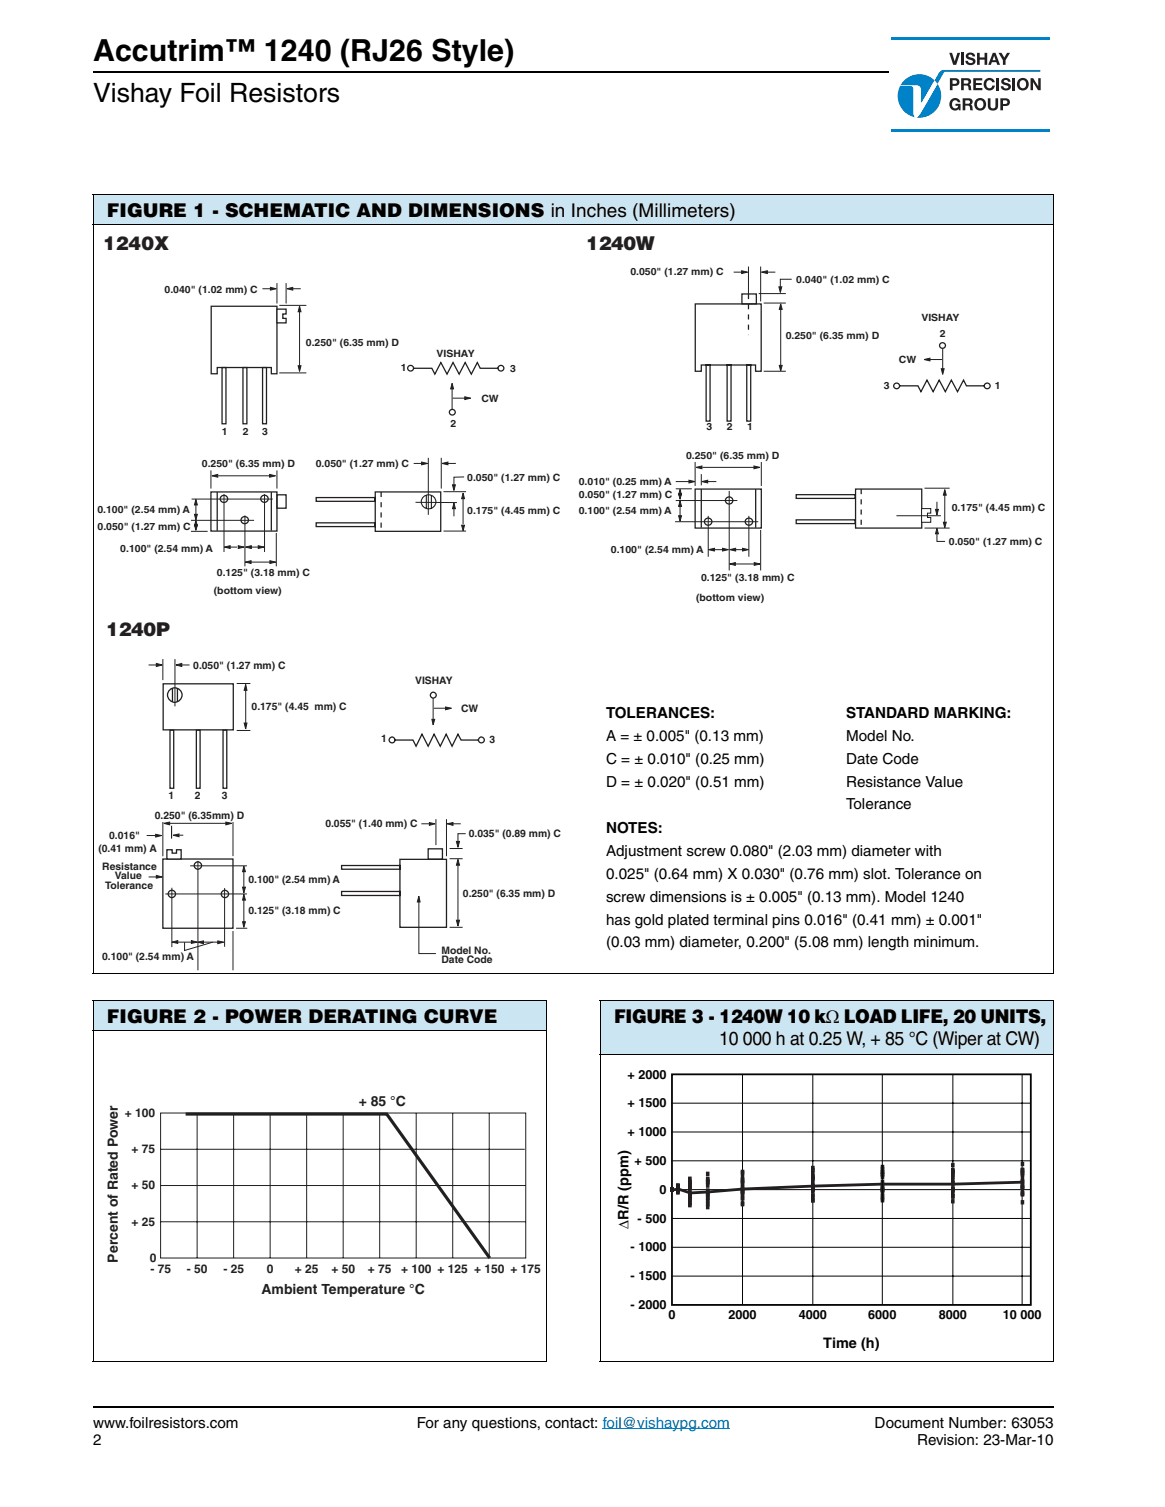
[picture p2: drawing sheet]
<svg xmlns="http://www.w3.org/2000/svg" width="216mm" height="279mm" viewBox="0 0 216 279" stroke-linecap="round" stroke-linejoin="round" font-family="sans-serif">
<defs><g id="words">
<text font-size="5.6" x="17.3" y="11.3">Accutrim™ 1240 (RJ26 Style)</text>
<text font-size="4.9" x="17.3" y="18.9">Vishay Foil Resistors</text>
<g font-size="3.5">
<text x="19.8" y="40.2">FIGURE 1 - SCHEMATIC AND DIMENSIONS in Inches (Millimeters)</text>
<text x="19.8" y="189.6">FIGURE 2 - POWER DERATING CURVE</text>
<text x="113.8" y="189.6">FIGURE 3 - 1240W 10 kΩ LOAD LIFE, 20 UNITS,</text>
<text x="133.3" y="193.8">10 000 h at 0.25 W, + 85 °C (Wiper at CW)</text>
</g>
<g font-size="3.5" fill="#231f20">
<text x="19.1" y="46.3">1240X</text>
<text x="108.6" y="46.4">1240W</text>
<text x="19.7" y="117.9">1240P</text>
</g>
<g font-size="2.8">
<text x="112.3" y="133.1">TOLERANCES:</text>
<text x="112.3" y="137.4">A = ± 0.005&quot; (0.13 mm)</text>
<text x="156.8" y="133.1">STANDARD MARKING:</text>
<text x="156.8" y="137.4">Model No.</text>
<text x="112.3" y="141.6">C = ± 0.010&quot; (0.25 mm)</text>
<text x="156.8" y="141.6">Date Code</text>
<text x="112.3" y="145.8">D = ± 0.020&quot; (0.51 mm)</text>
<text x="156.8" y="145.8">Resistance Value</text>
<text x="112.3" y="154.5">NOTES:</text>
<text x="156.8" y="150.1">Tolerance</text>
<text x="112.3" y="158.7">Adjustment screw 0.080&quot; (2.03 mm) diameter with</text>
<text x="112.3" y="162.9">0.025&quot; (0.64 mm) X 0.030&quot; (0.76 mm) slot. Tolerance on</text>
<text x="112.3" y="167.2">screw dimensions is ± 0.005&quot; (0.13 mm). Model 1240</text>
<text x="112.3" y="171.4">has gold plated terminal pins 0.016&quot; (0.41 mm) ± 0.001&quot;</text>
<text x="112.3" y="175.6">(0.03 mm) diameter, 0.200&quot; (5.08 mm) length minimum.</text>
<text x="17.3" y="264.7">www.foilresistors.com</text>
<text x="17.3" y="267.9">2</text>
<text x="77.2" y="264.7">For any questions, contact: foil@vishaypg.com</text>
<text x="162.1" y="264.7">Document Number: 63053</text>
<text x="169.9" y="267.9">Revision: 23-Mar-10</text>
</g>
<g font-size="2.7" fill="#040503">
<text x="116.5" y="227.8" transform="rotate(-90 116.5 227.8)">ΔR/R (ppm)</text>
<text x="152.6" y="249.9">Time (h)</text>
</g>
<g font-size="2.6" fill="#231f20">
<text x="66.5" y="205.1">+ 85 °C</text>
<text x="21.8" y="234.1" transform="rotate(-90 21.8 234.1)">Percent of Rated Power</text>
<text x="48.5" y="240">Ambient Temperature °C</text>
</g>
<g font-size="2.3" fill="#040503">
<text x="116.3" y="200">+ 2000</text>
<text x="116.3" y="205.3">+ 1500</text>
<text x="116.3" y="210.6">+ 1000</text>
<text x="117.6" y="216">+ 500</text>
<text x="122.2" y="221.3">0</text>
<text x="118.2" y="226.7">- 500</text>
<text x="116.9" y="232">- 1000</text>
<text x="116.9" y="237.4">- 1500</text>
<text x="116.9" y="242.7">- 2000</text>
<text x="123.9" y="244.6">0</text>
<text x="135" y="244.6">2000</text>
<text x="148" y="244.6">4000</text>
<text x="160.9" y="244.6">6000</text>
<text x="174" y="244.6">8000</text>
<text x="185.8" y="244.6">10 000</text>
</g>
<g font-size="2.2" fill="#231f20">
<text x="23.1" y="207">+ 100</text>
<text x="24.4" y="213.8">+ 75</text>
<text x="24.4" y="220.5">+ 50</text>
<text x="24.4" y="227.2">+ 25</text>
<text x="27.8" y="234">0</text>
<text x="27.9" y="236">- 75</text>
<text x="34.6" y="236">- 50</text>
<text x="41.4" y="236">- 25</text>
<text x="49.5" y="236">0</text>
<text x="54.7" y="236">+ 25</text>
<text x="61.4" y="236">+ 50</text>
<text x="68.2" y="236">+ 75</text>
<text x="74.3" y="236">+ 100 + 125 + 150 + 175</text>
</g>
<g font-size="1.9" fill="#231f20">
<text x="30.5" y="54.4">0.040&quot; (1.02 mm) C</text>
<text x="56.7" y="64.2">0.250&quot; (6.35 mm) D</text>
<text x="74.3" y="68.7">1</text>
<text x="80.9" y="66.1">VISHAY</text>
<text x="94.5" y="68.9">3</text>
<text x="89.2" y="74.5">CW</text>
<text x="41.1" y="80.7">1</text>
<text x="45" y="80.7">2</text>
<text x="48.6" y="80.7">3</text>
<text x="83.5" y="79.2">2</text>
<text x="37.4" y="86.6">0.250&quot; (6.35 mm) D</text>
<text x="58.5" y="86.6">0.050&quot; (1.27 mm) C</text>
<text x="86.6" y="89.2">0.050&quot; (1.27 mm) C</text>
<text x="18.1" y="95.2">0.100&quot; (2.54 mm) A</text>
<text x="86.6" y="95.4">0.175&quot; (4.45 mm) C</text>
<text x="18.1" y="98.3">0.050&quot; (1.27 mm) C</text>
<text x="22.3" y="102.3">0.100&quot; (2.54 mm) A</text>
<text x="40.2" y="106.8">0.125&quot; (3.18 mm) C</text>
<text x="39.6" y="110">(bottom view)</text>
<text x="35.8" y="124">0.050&quot; (1.27 mm) C</text>
<text x="46.6" y="131.7">0.175&quot; (4.45 mm) C</text>
<text x="76.9" y="126.8">VISHAY</text>
<text x="85.4" y="132">CW</text>
<text x="70.7" y="137.6">1</text>
<text x="90.7" y="137.8">3</text>
<text x="31.2" y="148.2">1</text>
<text x="36.1" y="148.2">2</text>
<text x="41.1" y="148.2">3</text>
<text x="20.2" y="155.6">0.016&quot;</text>
<text x="28.7" y="151.8">0.250&quot; (6.35mm) D</text>
<text x="60.3" y="153.4">0.055&quot; (1.40 mm) C</text>
<text x="86.9" y="155.3">0.035&quot; (0.89 mm) C</text>
<text x="18.2" y="157.9">(0.41 mm) A</text>
<text x="18.9" y="161.4">Resistance</text>
<text x="19.5" y="164.8">Tolerance</text>
<text x="21.3" y="163">Value</text>
<text x="46.1" y="163.6">0.100&quot; (2.54 mm) A</text>
<text x="85.8" y="166.3">0.250&quot; (6.35 mm) D</text>
<text x="46.1" y="169.5">0.125&quot; (3.18 mm) C</text>
<text x="18.9" y="177.9">0.100&quot; (2.54 mm) A</text>
<text x="81.8" y="176.9">Model No.</text>
<text x="81.8" y="178.6">Date Code</text>
</g>
<g font-size="1.8" fill="#231f20">
<text x="116.8" y="50.9">0.050&quot; (1.27 mm) C</text>
<text x="147.6" y="52.4">0.040&quot; (1.02 mm) C</text>
<text x="170.7" y="59.6">VISHAY</text>
<text x="145.6" y="62.9">0.250&quot; (6.35 mm) D</text>
<text x="174.2" y="62.6">2</text>
<text x="166.6" y="67.3">CW</text>
<text x="163.8" y="72.1">3</text>
<text x="184.4" y="72.1">1</text>
<text x="130.9" y="79.8">3</text>
<text x="134.7" y="79.8">2</text>
<text x="138.5" y="79.8">1</text>
<text x="107.3" y="90">0.010&quot; (0.25 mm) A</text>
<text x="127.1" y="85.1">0.250&quot; (6.35 mm) D</text>
<text x="107.3" y="95.2">0.100&quot; (2.54 mm) A</text>
<text x="107.3" y="92.3">0.050&quot; (1.27 mm) C</text>
<text x="176.4" y="94.8">0.175&quot; (4.45 mm) C</text>
<text x="175.9" y="101">0.050&quot; (1.27 mm) C</text>
<text x="113.2" y="102.6">0.100&quot; (2.54 mm) A</text>
<text x="129.9" y="107.7">0.125&quot; (3.18 mm) C</text>
<text x="129" y="111.5">(bottom view)</text>
</g>
</g></defs>
<g fill="#0082c8">
<path d="M166.8 16h2.3a2.2 2.2 0 0 1 .2 1.7v3.3a.58 .58 0 0 0 .7 .7l.9-1.2 2.8-5a4 4 0 0 1-3.1 6.3 4 4 0 0 1-3.8-5.8z"/>
<path d="M167.6 14.9a4 4 0 0 1 5.6 0l-2.4 4.1-.1-.1v-1.8a.96 .96 0 0 0-.2-1 .96 .96 0 0 0-1-.3h-2.6z"/>
</g>
<path d="M181 13.1h2z" fill="#231f20"/>
<path d="M166.9 15.8h2.1a1.83 1.83 0 0 1 1.5 .4l.2 .6v2.1l.1 .1 2.4-4.1 .5 .6-3 5.3a1.56 1.56 0 0 1-1 1 1.5 1.5 0 0 1-.4-1.7v-2.4a2.2 2.2 0 0 0-.2-1.7h-2.3z" fill="#fff"/>
<path d="M174.1 13.3l.7-.3h18v.3h-17.6l-.3 .1-1.2 2.1-.5-.6z" fill="#0082c8"/>
<g fill="#231f20">
<path d="M176.4 18.4a.99 .99 0 0 1 1.6 .6h-.5a.57 .57 0 0 0-.7-.4 .57 .57 0 0 0-.4 .7 .58 .58 0 0 0 .5 .8 .58 .58 0 0 0 .7-.5h-.5v-.4h.9v1.3h-.3l-.1-.3a1.09 1.09 0 0 1-1.4-.1 1.09 1.09 0 0 1-.1-1.5z"/>
<path d="M183.1 18.2h.5v1.6a.51 .51 0 0 0 .8 .1l.1-1.7h.5v1.4a.95 .95 0 0 1-1 .9 .95 .95 0 0 1-.9-.9z"/>
<path d="M180.4 14.5h1.6v.4h-1.1v.5h1v.4h-1v.5h1.2v.4h-1.7z"/>
<path d="M182.7 14.7a1 1 0 0 1 1.6 .5h-.4a.58 .58 0 0 0-.8-.3 .58 .58 0 0 0-.3 .7 .57 .57 0 0 0 .4 .7 .57 .57 0 0 0 .7-.4h.5a1.07 1.07 0 0 1-1.4 .8 1.07 1.07 0 0 1-.7-1.5z"/>
<path d="M184.7 14.5h.5v2.2h-.5z"/>
<path d="M185.8 14.6a.91 .91 0 0 1 1.5 .6h-.5a.41 .41 0 0 0-.4-.4 .41 .41 0 0 0-.4 .3l.1 .1 .6 .2a.66 .66 0 0 1 .6 .6 .66 .66 0 0 1-.5 .7 .97 .97 0 0 1-1.3-.7h.4a.49 .49 0 0 0 .5 .4 .49 .49 0 0 0 .5-.3l-.1-.2-.6-.1a.63 .63 0 0 1-.6-.5 .63 .63 0 0 1 .2-.7z"/>
<path d="M187.6 14.5h.5v2.2h-.5z"/>
<path d="M191 14.5h.5l.9 1.5v-1.5h.5v2.2h-.5l-1-1.5v1.5h-.4z"/>
<path d="M175.9 9.8h.5l.5 1.6 .5-1.6h.5l-.7 2.2h-.6z"/>
<path d="M178.1 9.8h.5v2.2h-.5z"/>
<path d="M179.2 9.9a.91 .91 0 0 1 1.5 .6h-.5a.41 .41 0 0 0-.3-.4 .41 .41 0 0 0-.4 .3v.1l.6 .2a.66 .66 0 0 1 .7 .6 .66 .66 0 0 1-.5 .7 .97 .97 0 0 1-1.4-.7h.5a.49 .49 0 0 0 .4 .4 .49 .49 0 0 0 .5-.3l-.1-.2-.6-.2a.63 .63 0 0 1-.6-.4 .63 .63 0 0 1 .2-.7z"/>
<path d="M181.1 9.8h.5v.9h.9v-.9h.5v2.2h-.5v-.9h-.9v.9h-.5z"/>
<path d="M185 9.8h.6l.5 .9 .5-.9h.6l-.8 1.4v.8h-.5v-.8z"/>
<path d="M178.9 18.6v.6h.7a.32 .32 0 0 0 .2-.4 .32 .32 0 0 0-.4-.2zM178.4 18.2h1.2a.62 .62 0 0 1 .6 .5 .62 .62 0 0 1-.3 .7l.3 .3 .1 .8h-.5v-.4a.4 .4 0 0 0-.4-.5h-.5v.9h-.5z"/>
<path d="M181.2 18.8l-.1 .3a.67 .67 0 0 0 .6 1 .67 .67 0 0 0 .5-1 .58 .58 0 0 0-.4-.5 .58 .58 0 0 0-.6 .2zM180.5 19.3a1.15 1.15 0 0 1 2.3 0 1.15 1.15 0 0 1-2.3 0z"/>
<path d="M185.9 18.6v.7l.7-.1v-.5zM185.4 18.2h1a.72 .72 0 0 1 .8 .7 .72 .72 0 0 1-.8 .8h-.5v.8h-.5z"/>
<path d="M176.5 14.9v.6l.8-.1v-.4zM176 14.5h1a.72 .72 0 0 1 .8 .7 .72 .72 0 0 1-.8 .7h-.5v.8h-.5z"/>
<path d="M178.6 14.9v.6h.7a.32 .32 0 0 0 .2-.4 .32 .32 0 0 0-.4-.2zM178.1 14.5h1.2a.62 .62 0 0 1 .6 .5 .62 .62 0 0 1-.3 .7l.3 .3 .1 .7h-.5v-.3a.4 .4 0 0 0-.4-.5h-.5v.8h-.5z"/>
<path d="M189.1 15.1l-.1 .2a.67 .67 0 0 0 .6 1.1 .67 .67 0 0 0 .5-1.1 .58 .58 0 0 0-.4-.4 .58 .58 0 0 0-.6 .2zM188.4 15.6a1.15 1.15 0 0 1 2.3 0 1.15 1.15 0 0 1-2.3 0z"/>
<path d="M184.2 10.3l-.3 .9h.6zM184 9.8h.5l.8 2.2h-.5l-.2-.5h-.8l-.2 .5h-.5z"/>
</g>
<path d="M165.1 7.2h29.3" fill="none" stroke="#0082c8" stroke-width=".42"/>
<path d="M165.1 24.3h29.3" fill="none" stroke="#0082c8" stroke-width=".41"/>
<path d="M17.3 13.3h147.5M17.3 260.8h178" fill="none" stroke="#000" stroke-width=".36"/>
<path d="M111.7 264.9h23.6" fill="none" stroke="#007ec4" stroke-width=".19"/>
<path d="M17.3 36h178v5.6h-178z" fill="#cce5f3"/>
<path d="M17.2 36h178.1M17.3 36.2v144.2M195.3 36.2v144.2M17.2 41.6h178.1M17.2 180.5h178.1" fill="none" stroke="#000" stroke-width=".19"/>
<path d="M18.1 43.2h85.8v67.4h-85.8z" fill="#fff"/>
<path d="M48.6 53.5h1.9M51.3 52.5v3.8M53 52.5v3.8" fill="none" stroke="#231f20" stroke-width=".19"/>
<path d="M50.1 53.3l1.1 .2-1.1 .3z" fill="#231f20"/>
<path d="M50.1 53.3l1.1 .2-1.1 .3zM54 53.5h1.7" fill="none" stroke="#231f20" stroke-width=".19"/>
<path d="M53.2 53.5l1.1-.2v.5z" fill="#231f20"/>
<path d="M53.2 53.5l1.1-.2v.5zM46.3 101.4h2.1" fill="none" stroke="#231f20" stroke-width=".19"/>
<path d="M45.5 101.4l1.1-.2v.5z" fill="#231f20"/>
<path d="M45.5 101.4l1.1-.2v.5z" fill="none" stroke="#231f20" stroke-width=".19"/>
<path d="M47.9 101.2l1.1 .2-1.1 .3z" fill="#231f20"/>
<path d="M83.9 73.8h2.7M47.9 101.2l1.1 .2-1.1 .3z" fill="none" stroke="#231f20" stroke-width=".19"/>
<path d="M41.2 68.1h.7v10.5h-.7z" fill="none" stroke="#231f20" stroke-width=".24"/>
<path d="M86.1 73.6l1.1 .2-1.1 .3z" fill="#231f20"/>
<path d="M83.8 71.7v4.2M86.1 73.6l1.1 .2-1.1 .3z" fill="none" stroke="#231f20" stroke-width=".19"/>
<g fill="none" stroke="#231f20" stroke-width=".24">
<path d="M76.6 68.3h3.4l.6 1.1 1.1-2.2 1.1 2.2 1.2-2.2 1.1 2.2 1.1-2.2 1.1 2.2 1.2-2.2 .5 1.1h3.3"/>
<circle cx="76.1" cy="68.3" r=".53"/>
<circle cx="83.8" cy="76.4" r=".53"/>
<circle cx="92.8" cy="68.3" r=".53"/>
</g>
<path d="M83.8 71.1l.3 1h-.6z" fill="#231f20"/>
<path d="M83.8 71.1l.3 1h-.6zM85.8 92.2v5" fill="none" stroke="#231f20" stroke-width=".19"/>
<path d="M45 68.1h.8v10.5h-.8zM48.7 68.1h.7v10.5h-.7z" fill="none" stroke="#231f20" stroke-width=".24"/>
<path d="M85.6 97.4h.5l-.3 1z" fill="#231f20"/>
<path d="M85.6 97.4h.5l-.3 1z" fill="none" stroke="#231f20" stroke-width=".19"/>
<path d="M85.8 91.4l.3 1.1h-.5z" fill="#231f20"/>
<path d="M51.8 56.6h5M55.5 57.5v10.5M51.8 69.1h5M85.8 91.4l.3 1.1h-.5z" fill="none" stroke="#231f20" stroke-width=".19"/>
<path d="M55.2 67.8h.6l-.3 1.1z" fill="#231f20"/>
<path d="M55.2 67.8h.6l-.3 1.1z" fill="none" stroke="#231f20" stroke-width=".19"/>
<path d="M55.5 56.8l.3 1h-.6z" fill="#231f20"/>
<path d="M55.5 56.8l.3 1h-.6zM84.1 93.9v1.8" fill="none" stroke="#231f20" stroke-width=".19"/>
<path d="M39.1 91.2h12.2v7.3h-12.2z" fill="none" stroke="#231f20" stroke-width=".24"/>
<path d="M84.1 93.3l.3 1h-.5z" fill="#231f20"/>
<path d="M39.1 87.2v3.4M40.4 88.2h9.7M77 93.1l7.7 .1M82.2 98.5h4.2M84.1 93.3l.3 1h-.5z" fill="none" stroke="#231f20" stroke-width=".19"/>
<g fill="none" stroke="#231f20" stroke-width=".24">
<circle cx="41.5" cy="92.5" r=".68"/>
<circle cx="45.3" cy="96.4" r=".68"/>
<circle cx="49" cy="92.5" r=".68"/>
</g>
<path d="M39.3 88.2l1.1-.2v.5z" fill="#231f20"/>
<path d="M39.3 88.2l1.1-.2v.5z" fill="none" stroke="#231f20" stroke-width=".19"/>
<path d="M50 88l1.1 .2-1.1 .3z" fill="#231f20"/>
<path d="M50 88l1.1 .2-1.1 .3zM51.3 87.2v3.4M41.8 101.4h2.1" fill="none" stroke="#231f20" stroke-width=".19"/>
<path d="M41.6 101.4l1.1-.2v.5z" fill="#231f20"/>
<path d="M41.6 101.4l1.1-.2v.5z" fill="none" stroke="#231f20" stroke-width=".19"/>
<path d="M44.2 101.2l1 .2-1 .3z" fill="#231f20"/>
<path d="M44.2 101.2l1 .2-1 .3zM46 104.2h4" fill="none" stroke="#231f20" stroke-width=".19"/>
<path d="M45.4 104.2l1.1-.2v.5z" fill="#231f20"/>
<path d="M45.4 104.2l1.1-.2v.5z" fill="none" stroke="#231f20" stroke-width=".19"/>
<path d="M50 104l1.1 .2-1.1 .3z" fill="#231f20"/>
<path d="M36.3 93.3v2.1M50 104l1.1 .2-1.1 .3z" fill="none" stroke="#231f20" stroke-width=".19"/>
<path d="M36 95.4h.6l-.3 1z" fill="#231f20"/>
<path d="M36 95.4h.6l-.3 1z" fill="none" stroke="#231f20" stroke-width=".19"/>
<path d="M36.3 92.6l.3 1h-.6z" fill="#231f20"/>
<path d="M36.3 92.6l.3 1h-.6z" fill="none" stroke="#231f20" stroke-width=".19"/>
<path d="M36 97.3h.6l-.3 1z" fill="#231f20"/>
<path d="M36 97.3h.6l-.3 1z" fill="none" stroke="#231f20" stroke-width=".19"/>
<path d="M36.3 96.5l.3 1h-.6z" fill="#231f20"/>
<path d="M36.3 96.5l.3 1h-.6zM81.8 84.9v5.7M82.7 85.9h1.8" fill="none" stroke="#231f20" stroke-width=".19"/>
<path d="M58.6 92.3h10.9v.6h-10.9zM58.6 96.9h10.9v.7h-10.9zM69.5 91.2h12.2v7.3h-12.2z" fill="none" stroke="#231f20" stroke-width=".24"/>
<g fill="none" stroke="#231f20" stroke-width=".2">
<path d="M79 91.9v2.3M79.9 91.9v2.3"/>
<circle cx="79.4" cy="93" r="1.33"/>
</g>
<path d="M81.9 85.9l1.1-.2v.5z" fill="#231f20"/>
<path d="M76.7 85.9h1.7M79.4 84.9v10.5M81.9 85.9l1.1-.2v.5z" fill="none" stroke="#231f20" stroke-width=".19"/>
<path d="M78.1 85.7l1.1 .2-1.1 .3z" fill="#231f20"/>
<path d="M78.1 85.7l1.1 .2-1.1 .3z" fill="none" stroke="#231f20" stroke-width=".19"/>
<path d="M83.9 89.9h.5l-.3 1z" fill="#231f20"/>
<path d="M35.4 96.5h11.7M35.4 98.5h3.1M35.5 92.5h15M82.2 91.2h4.2M83.9 89.9h.5l-.3 1zM86 88.4l-1.9 .1v1.6" fill="none" stroke="#231f20" stroke-width=".19"/>
<path d="M39.1 56.8h12.2v12.5h-1v-1.2h-10v1.2h-1.2zM51.3 91.7h1.7v2.5h-1.7z" fill="none" stroke="#231f20" stroke-width=".24"/>
<path d="M70.6 91.2v7.2" fill="none" stroke="#231f20" stroke-width=".24" stroke-dasharray=".9 .9" stroke-linecap="butt"/>
<path d="M51.3 57.3h1.7v.9h-.6v.8h.6v.9h-1.7z" fill="#fff"/>
<path d="M51.3 57.3h1.7v.9h-.6v.8h.6v.9h-1.7zM40.3 91.2v7.2M50.3 91.2v7.2" fill="none" stroke="#231f20" stroke-width=".24"/>
<path d="M41.5 91.6v10.7M45.4 95.6v9.4M49 91.6v10.7M51.2 98.8v6.2" fill="none" stroke="#231f20" stroke-width=".19"/>
<path d="M107.3 43.3h86.4v68.6h-86.4z" fill="#fff"/>
<path d="M128.8 56.3h12.3v12.5h-1.1v-1.1h-10v1.1h-1.2zM130.9 67.7h.7v10.4h-.7zM134.7 67.7h.8v10.4h-.8zM138.4 67.7h.7v10.4h-.7z" fill="none" stroke="#231f20" stroke-width=".24"/>
<path d="M136 50.5h1.9M138.7 49.4v5.1M141 49.4v6.5" fill="none" stroke="#231f20" stroke-width=".19"/>
<path d="M137.4 50.2l1.1 .3-1.1 .2z" fill="#231f20"/>
<path d="M137.4 50.2l1.1 .3-1.1 .2zM141.9 50.5h1.8" fill="none" stroke="#231f20" stroke-width=".19"/>
<path d="M141.1 50.5l1.1-.3v.5z" fill="#231f20"/>
<path d="M141.1 50.5l1.1-.3v.5zM136 101.9h1.8" fill="none" stroke="#231f20" stroke-width=".19"/>
<path d="M135.2 101.9l1.1-.2v.5z" fill="#231f20"/>
<path d="M135.2 101.9l1.1-.2v.5z" fill="none" stroke="#231f20" stroke-width=".19"/>
<path d="M137.6 101.7l1.1 .2-1.1 .3z" fill="#231f20"/>
<path d="M175.1 91.6v5.4M137.6 101.7l1.1 .2-1.1 .3z" fill="none" stroke="#231f20" stroke-width=".19"/>
<g fill="none" stroke="#231f20" stroke-width=".24">
<path d="M166.7 71.5h3.4l.6 1.1 1.1-2.1 1.1 2.1 1.1-2.1 1.2 2.1 1.1-2.1 1.1 2.1 1.2-2.1 .5 1h3.4"/>
<circle cx="166.2" cy="71.5" r=".53"/>
<circle cx="182.9" cy="71.5" r=".53"/>
</g>
<path d="M174.8 96.8h.6l-.3 1.1z" fill="#231f20"/>
<path d="M174.8 96.8h.6l-.3 1.1z" fill="none" stroke="#231f20" stroke-width=".19"/>
<path d="M175.1 90.8l.3 1h-.6z" fill="#231f20"/>
<path d="M144.7 57.1v10.8M175.1 90.8l.3 1h-.6z" fill="none" stroke="#231f20" stroke-width=".19"/>
<path d="M144.4 67.7h.6l-.3 1.1z" fill="#231f20"/>
<path d="M144.4 67.7h.6l-.3 1.1z" fill="none" stroke="#231f20" stroke-width=".19"/>
<path d="M144.7 56.3l.3 1.1h-.6z" fill="#231f20"/>
<path d="M144.7 56.3l.3 1.1h-.6zM128.8 85.7v4.4M130.2 86.7h9.7M171.3 97.9h4.7" fill="none" stroke="#231f20" stroke-width=".19"/>
<g fill="none" stroke="#231f20" stroke-width=".24">
<path d="M128.8 90.7h12.3v7.2h-12.3z"/>
<circle cx="131.2" cy="96.7" r=".68"/>
<circle cx="135.1" cy="92.8" r=".68"/>
<circle cx="138.8" cy="96.7" r=".68"/>
</g>
<path d="M129 86.7l1.1-.3v.5z" fill="#231f20"/>
<path d="M129 86.7l1.1-.3v.5z" fill="none" stroke="#231f20" stroke-width=".19"/>
<path d="M139.7 86.4l1.1 .3-1.1 .2z" fill="#231f20"/>
<path d="M139.7 86.4l1.1 .3-1.1 .2zM141.1 85.7v4.4M132.1 101.9h2.2" fill="none" stroke="#231f20" stroke-width=".19"/>
<path d="M131.3 101.9l1.1-.2v.5z" fill="#231f20"/>
<path d="M131.3 101.9l1.1-.2v.5z" fill="none" stroke="#231f20" stroke-width=".19"/>
<path d="M133.9 101.7l1.1 .2-1.1 .3z" fill="#231f20"/>
<path d="M133.9 101.7l1.1 .2-1.1 .3zM135.8 104.6h4" fill="none" stroke="#231f20" stroke-width=".19"/>
<path d="M135.2 104.6l1.1-.3v.5z" fill="#231f20"/>
<path d="M135.2 104.6l1.1-.3v.5z" fill="none" stroke="#231f20" stroke-width=".19"/>
<path d="M139.8 104.3l1.1 .3-1.1 .2z" fill="#231f20"/>
<path d="M126 93.6v2.1M135.1 91v14.8M141 98.3v7.5M139.8 104.3l1.1 .3-1.1 .2z" fill="none" stroke="#231f20" stroke-width=".19"/>
<path d="M125.8 95.6h.5l-.3 1.1z" fill="#231f20"/>
<path d="M125.8 95.6h.5l-.3 1.1z" fill="none" stroke="#231f20" stroke-width=".19"/>
<path d="M126 92.8l.3 1.1h-.5z" fill="#231f20"/>
<path d="M126 92.8l.3 1.1h-.5z" fill="none" stroke="#231f20" stroke-width=".19"/>
<path d="M125.8 91.5h.5l-.3 1.1z" fill="#231f20"/>
<path d="M125.8 91.5h.5l-.3 1.1z" fill="none" stroke="#231f20" stroke-width=".19"/>
<path d="M126 90.7l.3 1.1h-.5z" fill="#231f20"/>
<path d="M126 90.7l.3 1.1h-.5zM171.3 90.5h4.7" fill="none" stroke="#231f20" stroke-width=".19"/>
<path d="M137.5 54.5h2.7v1.8h-2.7zM147.5 91.7h11v.7h-11zM147.5 96.4h11v.7h-11zM158.6 90.7h12.2v7.2h-12.2z" fill="none" stroke="#231f20" stroke-width=".24"/>
<path d="M138.7 54.5v7.6" fill="none" stroke="#231f20" stroke-width=".24" stroke-dasharray=".9 .9" stroke-linecap="butt"/>
<path d="M144.3 53.2h.6l-.3 1z" fill="#231f20"/>
<path d="M144.3 53.2h.6l-.3 1zM146.7 51.8h-2.1v1.6M171.9 66.7h2.7" fill="none" stroke="#231f20" stroke-width=".19"/>
<path d="M171.3 66.7l1-.3v.5z" fill="#231f20"/>
<path d="M171.3 66.7l1-.3v.5zM174.7 64.6v4.2" fill="none" stroke="#231f20" stroke-width=".19"/>
<circle cx="174.7" cy="64.1" r=".53" fill="none" stroke="#231f20" stroke-width=".24"/>
<path d="M174.4 68.4h.6l-.3 1z" fill="#231f20"/>
<path d="M140.6 54.4h5M141.5 56.2h4.1M141.5 68.8h4.1M174.4 68.4h.6l-.3 1zM125.1 96.7h15.4M125.2 90.6h3M125.2 92.8h11.4M125.2 89.3h2.7M131.3 95.6v7.6M138.8 95.6v7.6" fill="none" stroke="#231f20" stroke-width=".19"/>
<path d="M130 90.7v7.1M140 90.7v7.1" fill="none" stroke="#231f20" stroke-width=".24"/>
<path d="M127.7 89l1.1 .3-1.1 .2z" fill="#231f20"/>
<path d="M127.7 89l1.1 .3-1.1 .2zM130 87.9v2.1M131 89.3h1.8" fill="none" stroke="#231f20" stroke-width=".19"/>
<path d="M130.1 89.3l1.1-.3v.5z" fill="#231f20"/>
<path d="M130.1 89.3l1.1-.3v.5zM173.6 93v1.9" fill="none" stroke="#231f20" stroke-width=".19"/>
<path d="M159.6 90.7v7.1" fill="none" stroke="#231f20" stroke-width=".24" stroke-dasharray=".9 .9" stroke-linecap="butt"/>
<path d="M173.4 94.4h.5l-.3 1.1z" fill="#231f20"/>
<path d="M173.4 94.4h.5l-.3 1.1z" fill="none" stroke="#231f20" stroke-width=".19"/>
<path d="M173.6 97.9l.3 1.1h-.5z" fill="#231f20"/>
<path d="M173.6 97.9l.3 1.1h-.5zM173.6 98.7v1.7h1.5" fill="none" stroke="#231f20" stroke-width=".19"/>
<path d="M170.8 94.3h1.7v.8h-.6v.9l.6-.1v.9h-1.7z" fill="#fff"/>
<path d="M166.1 95.6h8.3M170.8 94.3h1.7v.8h-.6v.9l.6-.1v.9h-1.7z" fill="none" stroke="#231f20" stroke-width=".19"/>
<path d="M18.2 114.9h85.8v65h-85.8z" fill="#fff"/>
<path d="M27.5 123.3h1.9M30.2 122.2v3.9M32.4 122.2v8.8" fill="none" stroke="#231f20" stroke-width=".19"/>
<path d="M29 123l1.1 .3-1.1 .3z" fill="#231f20"/>
<path d="M29 123l1.1 .3-1.1 .3zM33.4 123.3h1.7" fill="none" stroke="#231f20" stroke-width=".19"/>
<path d="M32.6 123.3l1.1-.3v.6z" fill="#231f20"/>
<path d="M32.6 123.3l1.1-.3v.6zM37.8 174.7h2.7" fill="none" stroke="#231f20" stroke-width=".19"/>
<path d="M36.6 174.7l1.1-.3v.6z" fill="#231f20"/>
<path d="M36.6 174.7l1.1-.3v.6z" fill="none" stroke="#231f20" stroke-width=".19"/>
<path d="M40.4 174.4l1.1 .3-1.1 .3z" fill="#231f20"/>
<path d="M40.4 174.4l1.1 .3-1.1 .3zM84.9 160.1v11.1" fill="none" stroke="#231f20" stroke-width=".19"/>
<g fill="none" stroke="#231f20" stroke-width=".24">
<path d="M31.5 135.4h.7v10.7h-.7zM36.4 135.4h.7v10.7h-.7zM41.3 135.4h.7v10.7h-.7zM73.1 137.2h3.4l.6 1.2 1.1-2.3 1.1 2.3 1.1-2.3 1.2 2.3 1.1-2.3 1.1 2.3 1.1-2.3 .5 1.1h3.3"/>
<circle cx="72.6" cy="137.2" r=".54"/>
<circle cx="89.2" cy="137.2" r=".54"/>
</g>
<path d="M84.6 170.6h.6l-.3 1.1z" fill="#231f20"/>
<path d="M84.6 170.6h.6l-.3 1.1z" fill="none" stroke="#231f20" stroke-width=".19"/>
<path d="M84.9 159.3l.3 1.1h-.6z" fill="#231f20"/>
<path d="M45.5 127.8v6.7M84.9 159.3l.3 1.1h-.6z" fill="none" stroke="#231f20" stroke-width=".19"/>
<path d="M45.2 134.1h.6l-.3 1z" fill="#231f20"/>
<path d="M45.2 134.1h.6l-.3 1z" fill="none" stroke="#231f20" stroke-width=".19"/>
<path d="M45.5 126.9l.3 1.1h-.6z" fill="#231f20"/>
<path d="M45.5 126.9l.3 1.1h-.6zM30.2 152.4v6.3M31.5 152.6h10.4" fill="none" stroke="#231f20" stroke-width=".19"/>
<g fill="none" stroke="#231f20" stroke-width=".24">
<path d="M30.2 159.3h13v12.8h-13z"/>
<circle cx="31.8" cy="165.7" r=".68"/>
<circle cx="36.7" cy="160.5" r=".68"/>
<circle cx="41.7" cy="165.7" r=".68"/>
</g>
<path d="M30.4 152.6l1-.2v.5z" fill="#231f20"/>
<path d="M30.4 152.6l1-.2v.5z" fill="none" stroke="#231f20" stroke-width=".19"/>
<path d="M41.9 152.4l1 .2-1 .3z" fill="#231f20"/>
<path d="M41.9 152.4l1 .2-1 .3zM43.2 152.4v6.3M45.2 161.3v3.3" fill="none" stroke="#231f20" stroke-width=".19"/>
<path d="M45 164.5h.5l-.3 1.1z" fill="#231f20"/>
<path d="M45 164.5h.5l-.3 1.1z" fill="none" stroke="#231f20" stroke-width=".19"/>
<path d="M45.2 160.6l.3 1h-.5z" fill="#231f20"/>
<path d="M45.2 160.6l.3 1h-.5z" fill="none" stroke="#231f20" stroke-width=".19"/>
<path d="M45 170.9h.5l-.3 1z" fill="#231f20"/>
<path d="M45 170.9h.5l-.3 1z" fill="none" stroke="#231f20" stroke-width=".19"/>
<path d="M45.2 165.8l.3 1.1h-.5z" fill="#231f20"/>
<path d="M78.1 152.7h1.7M80.8 151.9v4.8M45.2 165.8l.3 1.1h-.5z" fill="none" stroke="#231f20" stroke-width=".19"/>
<path d="M74.1 159.3h8.6v12.6h-8.6zM63.3 160.5h10.8v.7h-10.8zM63.3 165.3h10.8v.7h-10.8z" fill="none" stroke="#231f20" stroke-width=".24"/>
<path d="M79.6 152.5l1 .2-1 .3z" fill="#231f20"/>
<path d="M79.6 152.5l1 .2-1 .3z" fill="none" stroke="#231f20" stroke-width=".19"/>
<path d="M84.6 156h.6l-.3 1.1z" fill="#231f20"/>
<path d="M84.6 156h.6l-.3 1.1zM86.3 154.6h-1.4v1.7M30.6 165.7h15.2M35.2 160.5h10.6M43.8 172.1h2" fill="none" stroke="#231f20" stroke-width=".19"/>
<path d="M30.9 157.5h1v.7h.8v-.7h.9v1.8h-2.7z" fill="#fff"/>
<path d="M30.9 157.5h1v.7h.8v-.7h.9v1.8h-2.7z" fill="none" stroke="#231f20" stroke-width=".24"/>
<path d="M80.4 131.3h2.6M36.7 159.6v20.3M31.8 164.6v11M41.6 164.6v10.9M43.2 172.6v7.3" fill="none" stroke="#231f20" stroke-width=".19"/>
<path d="M82.6 131.1l1.1 .2-1.1 .3z" fill="#231f20"/>
<path d="M80.3 129.4v4.4M82.6 131.1l1.1 .2-1.1 .3z" fill="none" stroke="#231f20" stroke-width=".19"/>
<circle cx="80.3" cy="128.9" r=".54" fill="none" stroke="#231f20" stroke-width=".24"/>
<path d="M80 133.4h.6l-.3 1z" fill="#231f20"/>
<path d="M43.9 135.4h2.5M43.9 126.7h2.5M80 133.4h.6l-.3 1zM27.5 162.6h2M45.2 166.7v4.3" fill="none" stroke="#231f20" stroke-width=".19"/>
<g fill="none" stroke="#231f20" stroke-width=".24">
<path d="M30.2 126.8h13v8.5h-13zM32 127.6v2.4M32.9 127.6v2.4"/>
<circle cx="32.4" cy="128.9" r="1.35"/>
</g>
<path d="M29 162.3l1.1 .3-1.1 .2z" fill="#231f20"/>
<path d="M29 162.3l1.1 .3-1.1 .2zM32.9 174.7h2.7" fill="none" stroke="#231f20" stroke-width=".19"/>
<path d="M31.8 174.7l1.1-.3v.5z" fill="#231f20"/>
<path d="M31.8 174.7l1.1-.3v.5z" fill="none" stroke="#231f20" stroke-width=".19"/>
<path d="M35.5 174.4l1.1 .3-1.1 .2z" fill="#231f20"/>
<path d="M35.5 174.4l1.1 .3-1.1 .2z" fill="none" stroke="#231f20" stroke-width=".19"/>
<path d="M79.3 157.4h2.7v1.9h-2.7z" fill="#fff"/>
<path d="M79.3 157.4h2.7v1.9h-2.7z" fill="none" stroke="#231f20" stroke-width=".24"/>
<path d="M82.7 151.9v6.8M83.7 152.7h1.7" fill="none" stroke="#231f20" stroke-width=".19"/>
<path d="M82.9 152.7l1.1-.2v.5z" fill="#231f20"/>
<path d="M82.9 152.7l1.1-.2v.5z" fill="none" stroke="#231f20" stroke-width=".19"/>
<path d="M77.6 166.1l.3 1.1h-.6z" fill="#231f20"/>
<path d="M33.2 154.8h.8M83.3 157.3h2.4M83.3 159.2h2.4M34.2 174.7v1.5l5.2-1.5M77.6 166.1l.3 1.1h-.6zM77.6 166.8v10h3.2M83.3 171.9h2.4" fill="none" stroke="#231f20" stroke-width=".19"/>
<path d="M32.1 154.8l1.1-.2v.5z" fill="#231f20"/>
<path d="M27.2 154.9h1.7M32.1 154.8l1.1-.2v.5z" fill="none" stroke="#231f20" stroke-width=".19"/>
<path d="M28.9 154.7l1 .2-1 .3z" fill="#231f20"/>
<path d="M28.9 154.7l1 .2-1 .3zM31.8 153.1v2.3" fill="none" stroke="#231f20" stroke-width=".19"/>
<path d="M17.3 185.5h83.9v5.5h-83.9z" fill="#cce5f3"/>
<path d="M17.2 185.5h84.1M17.2 191h84.1M17.3 185.5v66.9M101.2 185.5v66.9M17.2 252.5h84.1" fill="none" stroke="#000" stroke-width=".19"/>
<path d="M19.6 202.9h80.6v37.6h-80.6z" fill="#fff"/>
<path d="M34.4 206.5h37.3l19.1 26.7" fill="none" stroke="#231f20" stroke-width=".59"/>
<g fill="none" stroke="#231f20" stroke-width=".19">
<path d="M29.8 206.4h67.6v26.8h-67.6zM29.8 219.8h67.6M29.8 213.1h67.4M36.5 206.4v26.8M43.3 206.4v26.8M50.1 206.4v26.8M56.8 206.4v26.8M63.6 206.4v26.8M70.4 206.4v26.8M77.1 206.4v26.8M83.9 206.4v26.8M90.7 206.4v26.8"/>
<path d="M29.8 226.5h67.6"/>
</g>
<path d="M111.3 185.5h84v10h-84z" fill="#cce5f3"/>
<path d="M111.2 185.5h84.1M111.2 195.5h84.1M111.3 185.5v66.9M195.3 185.5v66.9M111.2 252.5h84.1" fill="none" stroke="#000" stroke-width=".19"/>
<path d="M114.1 198h78.9v52.5h-78.9z" fill="#fff"/>
<path d="M124.5 199.2h66.5v42.7h-66.5z" fill="none" stroke="#040503" stroke-width=".34"/>
<path d="M137.6 199.2v42.7M150.6 199.2v42.7M176.6 199.2v42.7M189.4 199.2v42.7M124.5 209.9h66.5M124.5 204.5h66.5M124.5 215.2h66.5M124.5 225.9h66.5M124.5 231.2h66.5M124.5 236.6h66.5M124.5 220.6h66.5" fill="none" stroke="#040503" stroke-width=".19"/>
<path d="M124.6 220.6l1.1-.2z" fill="#231f20"/>
<path d="M125.7 220.4l-1.1 .2" fill="none" stroke="#231f20" stroke-width=".52"/>
<path d="M125.7 220.4l2.2 .8z" fill="#231f20"/>
<path d="M125.7 220.4l2.2 .8 3.3-.2" fill="none" stroke="#231f20" stroke-width=".52"/>
<path d="M127.9 221.1h3.3" fill="none" stroke="#231f20" stroke-width=".19"/>
<path d="M131.2 221l6.5-.6z" fill="#231f20"/>
<path d="M137.7 220.4l-6.5 .6" fill="none" stroke="#231f20" stroke-width=".52"/>
<path d="M137.7 220.4l13-.5z" fill="#231f20"/>
<path d="M189.5 219.2l-12.9 .3h-13l-25.9 .9" fill="none" stroke="#231f20" stroke-width=".52"/>
<path d="M150.7 219.7h12.9M176.6 219.4h12.9" fill="none" stroke="#231f20" stroke-width=".36"/>
<path d="M163.6 219.5h13" fill="none" stroke="#231f20" stroke-width=".19"/>
<path d="M124.4 220.3h.4v.5h-.4z" fill="#231f20"/>
<path d="M124.4 220.3h.4v.5h-.4z" fill="none" stroke="#231f20" stroke-width=".26"/>
<path d="M125.4 220.6h.4v.6h-.4z" fill="#231f20"/>
<path d="M125.4 220.6h.4v.6h-.4z" fill="none" stroke="#231f20" stroke-width=".26"/>
<path d="M127.7 221.4h.4v.5h-.4z" fill="#231f20"/>
<path d="M127.7 221.4h.4v.5h-.4z" fill="none" stroke="#231f20" stroke-width=".26"/>
<path d="M131 221h.4v.5h-.4z" fill="#231f20"/>
<path d="M131 221h.4v.5h-.4z" fill="none" stroke="#231f20" stroke-width=".26"/>
<path d="M137.4 220.6h.4v.6h-.4z" fill="#231f20"/>
<path d="M137.4 220.6h.4v.6h-.4z" fill="none" stroke="#231f20" stroke-width=".26"/>
<path d="M150.4 220.1h.4v.5h-.4z" fill="#231f20"/>
<path d="M150.4 220.1h.4v.5h-.4z" fill="none" stroke="#231f20" stroke-width=".26"/>
<path d="M163.3 219.5h.4v.6h-.4z" fill="#231f20"/>
<path d="M163.3 219.5h.4v.6h-.4z" fill="none" stroke="#231f20" stroke-width=".26"/>
<path d="M176.4 219h.4v.5h-.4z" fill="#231f20"/>
<path d="M176.4 219h.4v.5h-.4z" fill="none" stroke="#231f20" stroke-width=".26"/>
<path d="M189.3 218.8h.4v.6h-.4z" fill="#231f20"/>
<path d="M189.3 218.8h.4v.6h-.4z" fill="none" stroke="#231f20" stroke-width=".26"/>
<path d="M124.4 220.3h.4v.5h-.4z" fill="#231f20"/>
<path d="M124.4 220.3h.4v.5h-.4z" fill="none" stroke="#231f20" stroke-width=".26"/>
<path d="M125.4 219.5h.4v.6h-.4z" fill="#231f20"/>
<path d="M125.4 219.5h.4v.6h-.4z" fill="none" stroke="#231f20" stroke-width=".26"/>
<path d="M127.7 218.8h.4v.6h-.4z" fill="#231f20"/>
<path d="M127.7 218.8h.4v.6h-.4z" fill="none" stroke="#231f20" stroke-width=".26"/>
<path d="M131 218.4h.4v.6h-.4z" fill="#231f20"/>
<path d="M131 218.4h.4v.6h-.4z" fill="none" stroke="#231f20" stroke-width=".26"/>
<path d="M137.4 217.9h.4v.5h-.4z" fill="#231f20"/>
<path d="M137.4 217.9h.4v.5h-.4z" fill="none" stroke="#231f20" stroke-width=".26"/>
<path d="M150.4 217.2h.4v.5h-.4z" fill="#231f20"/>
<path d="M150.4 217.2h.4v.5h-.4z" fill="none" stroke="#231f20" stroke-width=".26"/>
<path d="M163.3 217h.4v.5h-.4z" fill="#231f20"/>
<path d="M163.3 217h.4v.5h-.4z" fill="none" stroke="#231f20" stroke-width=".26"/>
<path d="M176.4 217h.4v.5h-.4z" fill="#231f20"/>
<path d="M176.4 217h.4v.5h-.4z" fill="none" stroke="#231f20" stroke-width=".26"/>
<path d="M189.3 217.2h.4v.5h-.4z" fill="#231f20"/>
<path d="M189.3 217.2h.4v.5h-.4z" fill="none" stroke="#231f20" stroke-width=".26"/>
<path d="M124.4 220.3h.4v.5h-.4z" fill="#231f20"/>
<path d="M124.4 220.3h.4v.5h-.4z" fill="none" stroke="#231f20" stroke-width=".26"/>
<path d="M125.4 220.3h.4v.5h-.4z" fill="#231f20"/>
<path d="M125.4 220.3h.4v.5h-.4z" fill="none" stroke="#231f20" stroke-width=".26"/>
<path d="M127.7 222.6h.4v.6h-.4z" fill="#231f20"/>
<path d="M127.7 222.6h.4v.6h-.4z" fill="none" stroke="#231f20" stroke-width=".26"/>
<path d="M131 223.5h.4v.6h-.4z" fill="#231f20"/>
<path d="M131 223.5h.4v.6h-.4z" fill="none" stroke="#231f20" stroke-width=".26"/>
<path d="M137.4 223h.4v.5h-.4z" fill="#231f20"/>
<path d="M137.4 223h.4v.5h-.4z" fill="none" stroke="#231f20" stroke-width=".26"/>
<path d="M150.4 222.3h.4v.5h-.4z" fill="#231f20"/>
<path d="M150.4 222.3h.4v.5h-.4z" fill="none" stroke="#231f20" stroke-width=".26"/>
<path d="M163.3 221.9h.4v.5h-.4z" fill="#231f20"/>
<path d="M163.3 221.9h.4v.5h-.4z" fill="none" stroke="#231f20" stroke-width=".26"/>
<path d="M176.4 221.5h.4v.6h-.4z" fill="#231f20"/>
<path d="M176.4 221.5h.4v.6h-.4z" fill="none" stroke="#231f20" stroke-width=".26"/>
<path d="M189.3 221.2h.4v.5h-.4z" fill="#231f20"/>
<path d="M189.3 221.2h.4v.5h-.4z" fill="none" stroke="#231f20" stroke-width=".26"/>
<path d="M124.4 220.3h.4v.5h-.4z" fill="#231f20"/>
<path d="M124.4 220.3h.4v.5h-.4z" fill="none" stroke="#231f20" stroke-width=".26"/>
<path d="M125.4 220.1h.4v.5h-.4z" fill="#231f20"/>
<path d="M125.4 220.1h.4v.5h-.4z" fill="none" stroke="#231f20" stroke-width=".26"/>
<path d="M127.7 220.6h.4v.6h-.4z" fill="#231f20"/>
<path d="M127.7 220.6h.4v.6h-.4z" fill="none" stroke="#231f20" stroke-width=".26"/>
<path d="M131 220.6h.4v.6h-.4z" fill="#231f20"/>
<path d="M131 220.6h.4v.6h-.4z" fill="none" stroke="#231f20" stroke-width=".26"/>
<path d="M137.4 219.7h.4v.6h-.4z" fill="#231f20"/>
<path d="M137.4 219.7h.4v.6h-.4z" fill="none" stroke="#231f20" stroke-width=".26"/>
<path d="M150.4 219h.4v.5h-.4z" fill="#231f20"/>
<path d="M150.4 219h.4v.5h-.4z" fill="none" stroke="#231f20" stroke-width=".26"/>
<path d="M163.3 218.8h.4v.6h-.4z" fill="#231f20"/>
<path d="M163.3 218.8h.4v.6h-.4z" fill="none" stroke="#231f20" stroke-width=".26"/>
<path d="M176.4 218.4h.4v.6h-.4z" fill="#231f20"/>
<path d="M176.4 218.4h.4v.6h-.4z" fill="none" stroke="#231f20" stroke-width=".26"/>
<path d="M189.3 218.3h.4v.5h-.4z" fill="#231f20"/>
<path d="M189.3 218.3h.4v.5h-.4z" fill="none" stroke="#231f20" stroke-width=".26"/>
<path d="M124.4 220.3h.4v.5h-.4z" fill="#231f20"/>
<path d="M124.4 220.3h.4v.5h-.4z" fill="none" stroke="#231f20" stroke-width=".26"/>
<path d="M125.4 220.1h.4v.5h-.4z" fill="#231f20"/>
<path d="M125.4 220.1h.4v.5h-.4z" fill="none" stroke="#231f20" stroke-width=".26"/>
<path d="M127.7 221.4h.4v.5h-.4z" fill="#231f20"/>
<path d="M127.7 221.4h.4v.5h-.4z" fill="none" stroke="#231f20" stroke-width=".26"/>
<path d="M131 221.2h.4v.5h-.4z" fill="#231f20"/>
<path d="M131 221.2h.4v.5h-.4z" fill="none" stroke="#231f20" stroke-width=".26"/>
<path d="M137.4 220.1h.4v.5h-.4z" fill="#231f20"/>
<path d="M137.4 220.1h.4v.5h-.4z" fill="none" stroke="#231f20" stroke-width=".26"/>
<path d="M150.4 219.7h.4v.6h-.4z" fill="#231f20"/>
<path d="M150.4 219.7h.4v.6h-.4z" fill="none" stroke="#231f20" stroke-width=".26"/>
<path d="M163.3 220.1h.4v.5h-.4z" fill="#231f20"/>
<path d="M163.3 220.1h.4v.5h-.4z" fill="none" stroke="#231f20" stroke-width=".26"/>
<path d="M176.4 220.1h.4v.5h-.4z" fill="#231f20"/>
<path d="M176.4 220.1h.4v.5h-.4z" fill="none" stroke="#231f20" stroke-width=".26"/>
<path d="M189.3 219.7h.4v.6h-.4z" fill="#231f20"/>
<path d="M189.3 219.7h.4v.6h-.4z" fill="none" stroke="#231f20" stroke-width=".26"/>
<path d="M124.4 220.3h.4v.5h-.4z" fill="#231f20"/>
<path d="M124.4 220.3h.4v.5h-.4z" fill="none" stroke="#231f20" stroke-width=".26"/>
<path d="M125.4 220.8h.4v.6h-.4z" fill="#231f20"/>
<path d="M125.4 220.8h.4v.6h-.4z" fill="none" stroke="#231f20" stroke-width=".26"/>
<path d="M127.7 223.2h.4v.5h-.4z" fill="#231f20"/>
<path d="M127.7 223.2h.4v.5h-.4z" fill="none" stroke="#231f20" stroke-width=".26"/>
<path d="M131 223h.4v.5h-.4z" fill="#231f20"/>
<path d="M131 223h.4v.5h-.4z" fill="none" stroke="#231f20" stroke-width=".26"/>
<path d="M137.4 221.9h.4v.5h-.4z" fill="#231f20"/>
<path d="M137.4 221.9h.4v.5h-.4z" fill="none" stroke="#231f20" stroke-width=".26"/>
<path d="M150.4 221.5h.4v.6h-.4z" fill="#231f20"/>
<path d="M150.4 221.5h.4v.6h-.4z" fill="none" stroke="#231f20" stroke-width=".26"/>
<path d="M163.3 221.5h.4v.6h-.4z" fill="#231f20"/>
<path d="M163.3 221.5h.4v.6h-.4z" fill="none" stroke="#231f20" stroke-width=".26"/>
<path d="M176.4 221.5h.4v.6h-.4z" fill="#231f20"/>
<path d="M176.4 221.5h.4v.6h-.4z" fill="none" stroke="#231f20" stroke-width=".26"/>
<path d="M189.3 221h.4v.5h-.4z" fill="#231f20"/>
<path d="M189.3 221h.4v.5h-.4z" fill="none" stroke="#231f20" stroke-width=".26"/>
<path d="M124.4 220.3h.4v.5h-.4z" fill="#231f20"/>
<path d="M124.4 220.3h.4v.5h-.4z" fill="none" stroke="#231f20" stroke-width=".26"/>
<path d="M125.4 220.4h.4v.6h-.4z" fill="#231f20"/>
<path d="M125.4 220.4h.4v.6h-.4z" fill="none" stroke="#231f20" stroke-width=".26"/>
<path d="M127.7 221.9h.4v.5h-.4z" fill="#231f20"/>
<path d="M127.7 221.9h.4v.5h-.4z" fill="none" stroke="#231f20" stroke-width=".26"/>
<path d="M131 221.9h.4v.5h-.4z" fill="#231f20"/>
<path d="M131 221.9h.4v.5h-.4z" fill="none" stroke="#231f20" stroke-width=".26"/>
<path d="M137.4 221.2h.4v.5h-.4z" fill="#231f20"/>
<path d="M137.4 221.2h.4v.5h-.4z" fill="none" stroke="#231f20" stroke-width=".26"/>
<path d="M150.4 220.6h.4v.6h-.4z" fill="#231f20"/>
<path d="M150.4 220.6h.4v.6h-.4z" fill="none" stroke="#231f20" stroke-width=".26"/>
<path d="M163.3 220.4h.4v.6h-.4z" fill="#231f20"/>
<path d="M163.3 220.4h.4v.6h-.4z" fill="none" stroke="#231f20" stroke-width=".26"/>
<path d="M176.4 220.4h.4v.6h-.4z" fill="#231f20"/>
<path d="M176.4 220.4h.4v.6h-.4z" fill="none" stroke="#231f20" stroke-width=".26"/>
<path d="M189.3 220.3h.4v.5h-.4z" fill="#231f20"/>
<path d="M189.3 220.3h.4v.5h-.4z" fill="none" stroke="#231f20" stroke-width=".26"/>
<path d="M124.4 220.3h.4v.5h-.4z" fill="#231f20"/>
<path d="M124.4 220.3h.4v.5h-.4z" fill="none" stroke="#231f20" stroke-width=".26"/>
<path d="M125.4 220.6h.4v.6h-.4z" fill="#231f20"/>
<path d="M125.4 220.6h.4v.6h-.4z" fill="none" stroke="#231f20" stroke-width=".26"/>
<path d="M127.7 221.2h.4v.5h-.4z" fill="#231f20"/>
<path d="M127.7 221.2h.4v.5h-.4z" fill="none" stroke="#231f20" stroke-width=".26"/>
<path d="M131 221h.4v.5h-.4z" fill="#231f20"/>
<path d="M131 221h.4v.5h-.4z" fill="none" stroke="#231f20" stroke-width=".26"/>
<path d="M137.4 220.4h.4v.6h-.4z" fill="#231f20"/>
<path d="M137.4 220.4h.4v.6h-.4z" fill="none" stroke="#231f20" stroke-width=".26"/>
<path d="M150.4 220.3h.4v.5h-.4z" fill="#231f20"/>
<path d="M150.4 220.3h.4v.5h-.4z" fill="none" stroke="#231f20" stroke-width=".26"/>
<path d="M163.3 220.3h.4v.5h-.4z" fill="#231f20"/>
<path d="M163.3 220.3h.4v.5h-.4z" fill="none" stroke="#231f20" stroke-width=".26"/>
<path d="M176.4 220.3h.4v.5h-.4z" fill="#231f20"/>
<path d="M176.4 220.3h.4v.5h-.4z" fill="none" stroke="#231f20" stroke-width=".26"/>
<path d="M189.3 219.7h.4v.6h-.4z" fill="#231f20"/>
<path d="M189.3 219.7h.4v.6h-.4z" fill="none" stroke="#231f20" stroke-width=".26"/>
<path d="M124.4 220.3h.4v.5h-.4z" fill="#231f20"/>
<path d="M124.4 220.3h.4v.5h-.4z" fill="none" stroke="#231f20" stroke-width=".26"/>
<path d="M125.4 219.7h.4v.6h-.4z" fill="#231f20"/>
<path d="M125.4 219.7h.4v.6h-.4z" fill="none" stroke="#231f20" stroke-width=".26"/>
<path d="M127.7 219.2h.4v.5h-.4z" fill="#231f20"/>
<path d="M127.7 219.2h.4v.5h-.4z" fill="none" stroke="#231f20" stroke-width=".26"/>
<path d="M131 218.8h.4v.6h-.4z" fill="#231f20"/>
<path d="M131 218.8h.4v.6h-.4z" fill="none" stroke="#231f20" stroke-width=".26"/>
<path d="M137.4 218.8h.4v.6h-.4z" fill="#231f20"/>
<path d="M137.4 218.8h.4v.6h-.4z" fill="none" stroke="#231f20" stroke-width=".26"/>
<path d="M150.4 218.3h.4v.5h-.4z" fill="#231f20"/>
<path d="M150.4 218.3h.4v.5h-.4z" fill="none" stroke="#231f20" stroke-width=".26"/>
<path d="M163.3 217.9h.4v.5h-.4z" fill="#231f20"/>
<path d="M163.3 217.9h.4v.5h-.4z" fill="none" stroke="#231f20" stroke-width=".26"/>
<path d="M176.4 217.9h.4v.5h-.4z" fill="#231f20"/>
<path d="M176.4 217.9h.4v.5h-.4z" fill="none" stroke="#231f20" stroke-width=".26"/>
<path d="M189.3 217.5h.4v.6h-.4z" fill="#231f20"/>
<path d="M189.3 217.5h.4v.6h-.4z" fill="none" stroke="#231f20" stroke-width=".26"/>
<path d="M124.4 220.3h.4v.5h-.4z" fill="#231f20"/>
<path d="M124.4 220.3h.4v.5h-.4z" fill="none" stroke="#231f20" stroke-width=".26"/>
<path d="M125.4 219.5h.4v.6h-.4z" fill="#231f20"/>
<path d="M125.4 219.5h.4v.6h-.4z" fill="none" stroke="#231f20" stroke-width=".26"/>
<path d="M127.7 218.3h.4v.5h-.4z" fill="#231f20"/>
<path d="M127.7 218.3h.4v.5h-.4z" fill="none" stroke="#231f20" stroke-width=".26"/>
<path d="M131 217.4h.4v.5h-.4z" fill="#231f20"/>
<path d="M131 217.4h.4v.5h-.4z" fill="none" stroke="#231f20" stroke-width=".26"/>
<path d="M137.4 217.2h.4v.5h-.4z" fill="#231f20"/>
<path d="M137.4 217.2h.4v.5h-.4z" fill="none" stroke="#231f20" stroke-width=".26"/>
<path d="M150.4 216.6h.4v.6h-.4z" fill="#231f20"/>
<path d="M150.4 216.6h.4v.6h-.4z" fill="none" stroke="#231f20" stroke-width=".26"/>
<path d="M163.3 216.4h.4v.6h-.4z" fill="#231f20"/>
<path d="M163.3 216.4h.4v.6h-.4z" fill="none" stroke="#231f20" stroke-width=".26"/>
<path d="M176.4 216.6h.4v.6h-.4z" fill="#231f20"/>
<path d="M176.4 216.6h.4v.6h-.4z" fill="none" stroke="#231f20" stroke-width=".26"/>
<path d="M189.3 216.6h.4v.6h-.4z" fill="#231f20"/>
<path d="M189.3 216.6h.4v.6h-.4z" fill="none" stroke="#231f20" stroke-width=".26"/>
<path d="M124.4 220.3h.4v.5h-.4z" fill="#231f20"/>
<path d="M124.4 220.3h.4v.5h-.4z" fill="none" stroke="#231f20" stroke-width=".26"/>
<path d="M125.4 220.3h.4v.5h-.4z" fill="#231f20"/>
<path d="M125.4 220.3h.4v.5h-.4z" fill="none" stroke="#231f20" stroke-width=".26"/>
<path d="M127.7 222.8h.4v.6h-.4z" fill="#231f20"/>
<path d="M127.7 222.8h.4v.6h-.4z" fill="none" stroke="#231f20" stroke-width=".26"/>
<path d="M131 222.8h.4v.6h-.4z" fill="#231f20"/>
<path d="M131 222.8h.4v.6h-.4z" fill="none" stroke="#231f20" stroke-width=".26"/>
<path d="M137.4 222.8h.4v.6h-.4z" fill="#231f20"/>
<path d="M137.4 222.8h.4v.6h-.4z" fill="none" stroke="#231f20" stroke-width=".26"/>
<path d="M150.4 222.3h.4v.5h-.4z" fill="#231f20"/>
<path d="M150.4 222.3h.4v.5h-.4z" fill="none" stroke="#231f20" stroke-width=".26"/>
<path d="M163.3 222.3h.4v.5h-.4z" fill="#231f20"/>
<path d="M163.3 222.3h.4v.5h-.4z" fill="none" stroke="#231f20" stroke-width=".26"/>
<path d="M176.4 222.4h.4v.6h-.4z" fill="#231f20"/>
<path d="M176.4 222.4h.4v.6h-.4z" fill="none" stroke="#231f20" stroke-width=".26"/>
<path d="M189.3 222.6h.4v.6h-.4z" fill="#231f20"/>
<path d="M189.3 222.6h.4v.6h-.4z" fill="none" stroke="#231f20" stroke-width=".26"/>
<path d="M124.4 220.3h.4v.5h-.4z" fill="#231f20"/>
<path d="M124.4 220.3h.4v.5h-.4z" fill="none" stroke="#231f20" stroke-width=".26"/>
<path d="M125.4 219.7h.4v.6h-.4z" fill="#231f20"/>
<path d="M125.4 219.7h.4v.6h-.4z" fill="none" stroke="#231f20" stroke-width=".26"/>
<path d="M127.7 219.9h.4v.5h-.4z" fill="#231f20"/>
<path d="M127.7 219.9h.4v.5h-.4z" fill="none" stroke="#231f20" stroke-width=".26"/>
<path d="M131 220.4h.4v.6h-.4z" fill="#231f20"/>
<path d="M131 220.4h.4v.6h-.4z" fill="none" stroke="#231f20" stroke-width=".26"/>
<path d="M137.4 220.3h.4v.5h-.4z" fill="#231f20"/>
<path d="M137.4 220.3h.4v.5h-.4z" fill="none" stroke="#231f20" stroke-width=".26"/>
<path d="M150.4 219.5h.4v.6h-.4z" fill="#231f20"/>
<path d="M150.4 219.5h.4v.6h-.4z" fill="none" stroke="#231f20" stroke-width=".26"/>
<path d="M163.3 219.4h.4v.5h-.4z" fill="#231f20"/>
<path d="M163.3 219.4h.4v.5h-.4z" fill="none" stroke="#231f20" stroke-width=".26"/>
<path d="M176.4 219.2h.4v.5h-.4z" fill="#231f20"/>
<path d="M176.4 219.2h.4v.5h-.4z" fill="none" stroke="#231f20" stroke-width=".26"/>
<path d="M189.3 218.8h.4v.6h-.4z" fill="#231f20"/>
<path d="M189.3 218.8h.4v.6h-.4z" fill="none" stroke="#231f20" stroke-width=".26"/>
<path d="M124.4 220.3h.4v.5h-.4z" fill="#231f20"/>
<path d="M124.4 220.3h.4v.5h-.4z" fill="none" stroke="#231f20" stroke-width=".26"/>
<path d="M125.4 219.9h.4v.5h-.4z" fill="#231f20"/>
<path d="M125.4 219.9h.4v.5h-.4z" fill="none" stroke="#231f20" stroke-width=".26"/>
<path d="M127.7 221h.4v.5h-.4z" fill="#231f20"/>
<path d="M127.7 221h.4v.5h-.4z" fill="none" stroke="#231f20" stroke-width=".26"/>
<path d="M131 221.4h.4v.5h-.4z" fill="#231f20"/>
<path d="M131 221.4h.4v.5h-.4z" fill="none" stroke="#231f20" stroke-width=".26"/>
<path d="M137.4 220.6h.4v.6h-.4z" fill="#231f20"/>
<path d="M137.4 220.6h.4v.6h-.4z" fill="none" stroke="#231f20" stroke-width=".26"/>
<path d="M150.4 220.1h.4v.5h-.4z" fill="#231f20"/>
<path d="M150.4 220.1h.4v.5h-.4z" fill="none" stroke="#231f20" stroke-width=".26"/>
<path d="M163.3 220.3h.4v.5h-.4z" fill="#231f20"/>
<path d="M163.3 220.3h.4v.5h-.4z" fill="none" stroke="#231f20" stroke-width=".26"/>
<path d="M176.4 220.3h.4v.5h-.4z" fill="#231f20"/>
<path d="M176.4 220.3h.4v.5h-.4z" fill="none" stroke="#231f20" stroke-width=".26"/>
<path d="M189.3 219.5h.4v.6h-.4z" fill="#231f20"/>
<path d="M189.3 219.5h.4v.6h-.4z" fill="none" stroke="#231f20" stroke-width=".26"/>
<path d="M124.4 220.3h.4v.5h-.4z" fill="#231f20"/>
<path d="M124.4 220.3h.4v.5h-.4z" fill="none" stroke="#231f20" stroke-width=".26"/>
<path d="M125.4 219.7h.4v.6h-.4z" fill="#231f20"/>
<path d="M125.4 219.7h.4v.6h-.4z" fill="none" stroke="#231f20" stroke-width=".26"/>
<path d="M127.7 219.2h.4v.5h-.4z" fill="#231f20"/>
<path d="M127.7 219.2h.4v.5h-.4z" fill="none" stroke="#231f20" stroke-width=".26"/>
<path d="M131 218.8h.4v.6h-.4z" fill="#231f20"/>
<path d="M131 218.8h.4v.6h-.4z" fill="none" stroke="#231f20" stroke-width=".26"/>
<path d="M137.4 218.4h.4v.6h-.4z" fill="#231f20"/>
<path d="M137.4 218.4h.4v.6h-.4z" fill="none" stroke="#231f20" stroke-width=".26"/>
<path d="M150.4 217.9h.4v.5h-.4z" fill="#231f20"/>
<path d="M150.4 217.9h.4v.5h-.4z" fill="none" stroke="#231f20" stroke-width=".26"/>
<path d="M163.3 217.4h.4v.5h-.4z" fill="#231f20"/>
<path d="M163.3 217.4h.4v.5h-.4z" fill="none" stroke="#231f20" stroke-width=".26"/>
<path d="M176.4 217.2h.4v.5h-.4z" fill="#231f20"/>
<path d="M176.4 217.2h.4v.5h-.4z" fill="none" stroke="#231f20" stroke-width=".26"/>
<path d="M189.3 216.8h.4v.6h-.4z" fill="#231f20"/>
<path d="M189.3 216.8h.4v.6h-.4z" fill="none" stroke="#231f20" stroke-width=".26"/>
<path d="M124.4 220.3h.4v.5h-.4z" fill="#231f20"/>
<path d="M124.4 220.3h.4v.5h-.4z" fill="none" stroke="#231f20" stroke-width=".26"/>
<path d="M125.4 220.1h.4v.5h-.4z" fill="#231f20"/>
<path d="M125.4 220.1h.4v.5h-.4z" fill="none" stroke="#231f20" stroke-width=".26"/>
<path d="M127.7 222.1h.4v.5h-.4z" fill="#231f20"/>
<path d="M127.7 222.1h.4v.5h-.4z" fill="none" stroke="#231f20" stroke-width=".26"/>
<path d="M131 222.3h.4v.5h-.4z" fill="#231f20"/>
<path d="M131 222.3h.4v.5h-.4z" fill="none" stroke="#231f20" stroke-width=".26"/>
<path d="M137.4 221.9h.4v.5h-.4z" fill="#231f20"/>
<path d="M137.4 221.9h.4v.5h-.4z" fill="none" stroke="#231f20" stroke-width=".26"/>
<path d="M150.4 221.4h.4v.5h-.4z" fill="#231f20"/>
<path d="M150.4 221.4h.4v.5h-.4z" fill="none" stroke="#231f20" stroke-width=".26"/>
<path d="M163.3 221h.4v.5h-.4z" fill="#231f20"/>
<path d="M163.3 221h.4v.5h-.4z" fill="none" stroke="#231f20" stroke-width=".26"/>
<path d="M176.4 221h.4v.5h-.4z" fill="#231f20"/>
<path d="M176.4 221h.4v.5h-.4z" fill="none" stroke="#231f20" stroke-width=".26"/>
<path d="M189.3 221h.4v.5h-.4z" fill="#231f20"/>
<path d="M189.3 221h.4v.5h-.4z" fill="none" stroke="#231f20" stroke-width=".26"/>
<path d="M124.4 220.3h.4v.5h-.4z" fill="#231f20"/>
<path d="M124.4 220.3h.4v.5h-.4z" fill="none" stroke="#231f20" stroke-width=".26"/>
<path d="M125.4 219.7h.4v.6h-.4z" fill="#231f20"/>
<path d="M125.4 219.7h.4v.6h-.4z" fill="none" stroke="#231f20" stroke-width=".26"/>
<path d="M127.7 219.9h.4v.5h-.4z" fill="#231f20"/>
<path d="M127.7 219.9h.4v.5h-.4z" fill="none" stroke="#231f20" stroke-width=".26"/>
<path d="M131 219h.4v.5h-.4z" fill="#231f20"/>
<path d="M131 219h.4v.5h-.4z" fill="none" stroke="#231f20" stroke-width=".26"/>
<path d="M137.4 218.6h.4v.6h-.4z" fill="#231f20"/>
<path d="M137.4 218.6h.4v.6h-.4z" fill="none" stroke="#231f20" stroke-width=".26"/>
<path d="M150.4 217.9h.4v.5h-.4z" fill="#231f20"/>
<path d="M150.4 217.9h.4v.5h-.4z" fill="none" stroke="#231f20" stroke-width=".26"/>
<path d="M163.3 217h.4v.5h-.4z" fill="#231f20"/>
<path d="M163.3 217h.4v.5h-.4z" fill="none" stroke="#231f20" stroke-width=".26"/>
<path d="M176.4 216.8h.4v.6h-.4z" fill="#231f20"/>
<path d="M176.4 216.8h.4v.6h-.4z" fill="none" stroke="#231f20" stroke-width=".26"/>
<path d="M189.3 216.6h.4v.6h-.4z" fill="#231f20"/>
<path d="M189.3 216.6h.4v.6h-.4z" fill="none" stroke="#231f20" stroke-width=".26"/>
<path d="M124.4 220.3h.4v.5h-.4z" fill="#231f20"/>
<path d="M124.4 220.3h.4v.5h-.4z" fill="none" stroke="#231f20" stroke-width=".26"/>
<path d="M125.4 220.1h.4v.5h-.4z" fill="#231f20"/>
<path d="M125.4 220.1h.4v.5h-.4z" fill="none" stroke="#231f20" stroke-width=".26"/>
<path d="M127.7 221.7h.4v.6h-.4z" fill="#231f20"/>
<path d="M127.7 221.7h.4v.6h-.4z" fill="none" stroke="#231f20" stroke-width=".26"/>
<path d="M131 221.9h.4v.5h-.4z" fill="#231f20"/>
<path d="M131 221.9h.4v.5h-.4z" fill="none" stroke="#231f20" stroke-width=".26"/>
<path d="M137.4 221h.4v.5h-.4z" fill="#231f20"/>
<path d="M137.4 221h.4v.5h-.4z" fill="none" stroke="#231f20" stroke-width=".26"/>
<path d="M150.4 220.3h.4v.5h-.4z" fill="#231f20"/>
<path d="M150.4 220.3h.4v.5h-.4z" fill="none" stroke="#231f20" stroke-width=".26"/>
<path d="M163.3 220.3h.4v.5h-.4z" fill="#231f20"/>
<path d="M163.3 220.3h.4v.5h-.4z" fill="none" stroke="#231f20" stroke-width=".26"/>
<path d="M176.4 220.1h.4v.5h-.4z" fill="#231f20"/>
<path d="M176.4 220.1h.4v.5h-.4z" fill="none" stroke="#231f20" stroke-width=".26"/>
<path d="M189.3 219.9h.4v.5h-.4z" fill="#231f20"/>
<path d="M189.3 219.9h.4v.5h-.4z" fill="none" stroke="#231f20" stroke-width=".26"/>
<path d="M124.4 220.3h.4v.5h-.4z" fill="#231f20"/>
<path d="M124.4 220.3h.4v.5h-.4z" fill="none" stroke="#231f20" stroke-width=".26"/>
<path d="M125.4 219.7h.4v.6h-.4z" fill="#231f20"/>
<path d="M125.4 219.7h.4v.6h-.4z" fill="none" stroke="#231f20" stroke-width=".26"/>
<path d="M127.7 219.9h.4v.5h-.4z" fill="#231f20"/>
<path d="M127.7 219.9h.4v.5h-.4z" fill="none" stroke="#231f20" stroke-width=".26"/>
<path d="M131 219.5h.4v.6h-.4z" fill="#231f20"/>
<path d="M131 219.5h.4v.6h-.4z" fill="none" stroke="#231f20" stroke-width=".26"/>
<path d="M137.4 219.2h.4v.5h-.4z" fill="#231f20"/>
<path d="M137.4 219.2h.4v.5h-.4z" fill="none" stroke="#231f20" stroke-width=".26"/>
<path d="M150.4 218.3h.4v.5h-.4z" fill="#231f20"/>
<path d="M150.4 218.3h.4v.5h-.4z" fill="none" stroke="#231f20" stroke-width=".26"/>
<path d="M163.3 217.5h.4v.6h-.4z" fill="#231f20"/>
<path d="M163.3 217.5h.4v.6h-.4z" fill="none" stroke="#231f20" stroke-width=".26"/>
<path d="M176.4 217.5h.4v.6h-.4z" fill="#231f20"/>
<path d="M176.4 217.5h.4v.6h-.4z" fill="none" stroke="#231f20" stroke-width=".26"/>
<path d="M189.3 217.4h.4v.5h-.4z" fill="#231f20"/>
<path d="M189.3 217.4h.4v.5h-.4z" fill="none" stroke="#231f20" stroke-width=".26"/>
<path d="M124.4 220.3h.4v.5h-.4z" fill="#231f20"/>
<path d="M124.4 220.3h.4v.5h-.4z" fill="none" stroke="#231f20" stroke-width=".26"/>
<path d="M125.4 219.7h.4v.6h-.4z" fill="#231f20"/>
<path d="M125.4 219.7h.4v.6h-.4z" fill="none" stroke="#231f20" stroke-width=".26"/>
<path d="M127.7 219h.4v.5h-.4z" fill="#231f20"/>
<path d="M127.7 219h.4v.5h-.4z" fill="none" stroke="#231f20" stroke-width=".26"/>
<path d="M131 218.3h.4v.5h-.4z" fill="#231f20"/>
<path d="M131 218.3h.4v.5h-.4z" fill="none" stroke="#231f20" stroke-width=".26"/>
<path d="M137.4 217h.4v.5h-.4z" fill="#231f20"/>
<path d="M137.4 217h.4v.5h-.4z" fill="none" stroke="#231f20" stroke-width=".26"/>
<path d="M150.4 216.3h.4v.5h-.4z" fill="#231f20"/>
<path d="M150.4 216.3h.4v.5h-.4z" fill="none" stroke="#231f20" stroke-width=".26"/>
<path d="M163.3 216.1h.4v.5h-.4z" fill="#231f20"/>
<path d="M163.3 216.1h.4v.5h-.4z" fill="none" stroke="#231f20" stroke-width=".26"/>
<path d="M176.4 215.7h.4v.6h-.4z" fill="#231f20"/>
<path d="M176.4 215.7h.4v.6h-.4z" fill="none" stroke="#231f20" stroke-width=".26"/>
<path d="M189.3 215.5h.4v.6h-.4z" fill="#231f20"/>
<path d="M189.3 215.5h.4v.6h-.4z" fill="none" stroke="#231f20" stroke-width=".26"/>
<path d="M163.5 199.2v42.7" fill="none" stroke="#040503" stroke-width=".19"/>
<use href="#words"/>
</svg>
